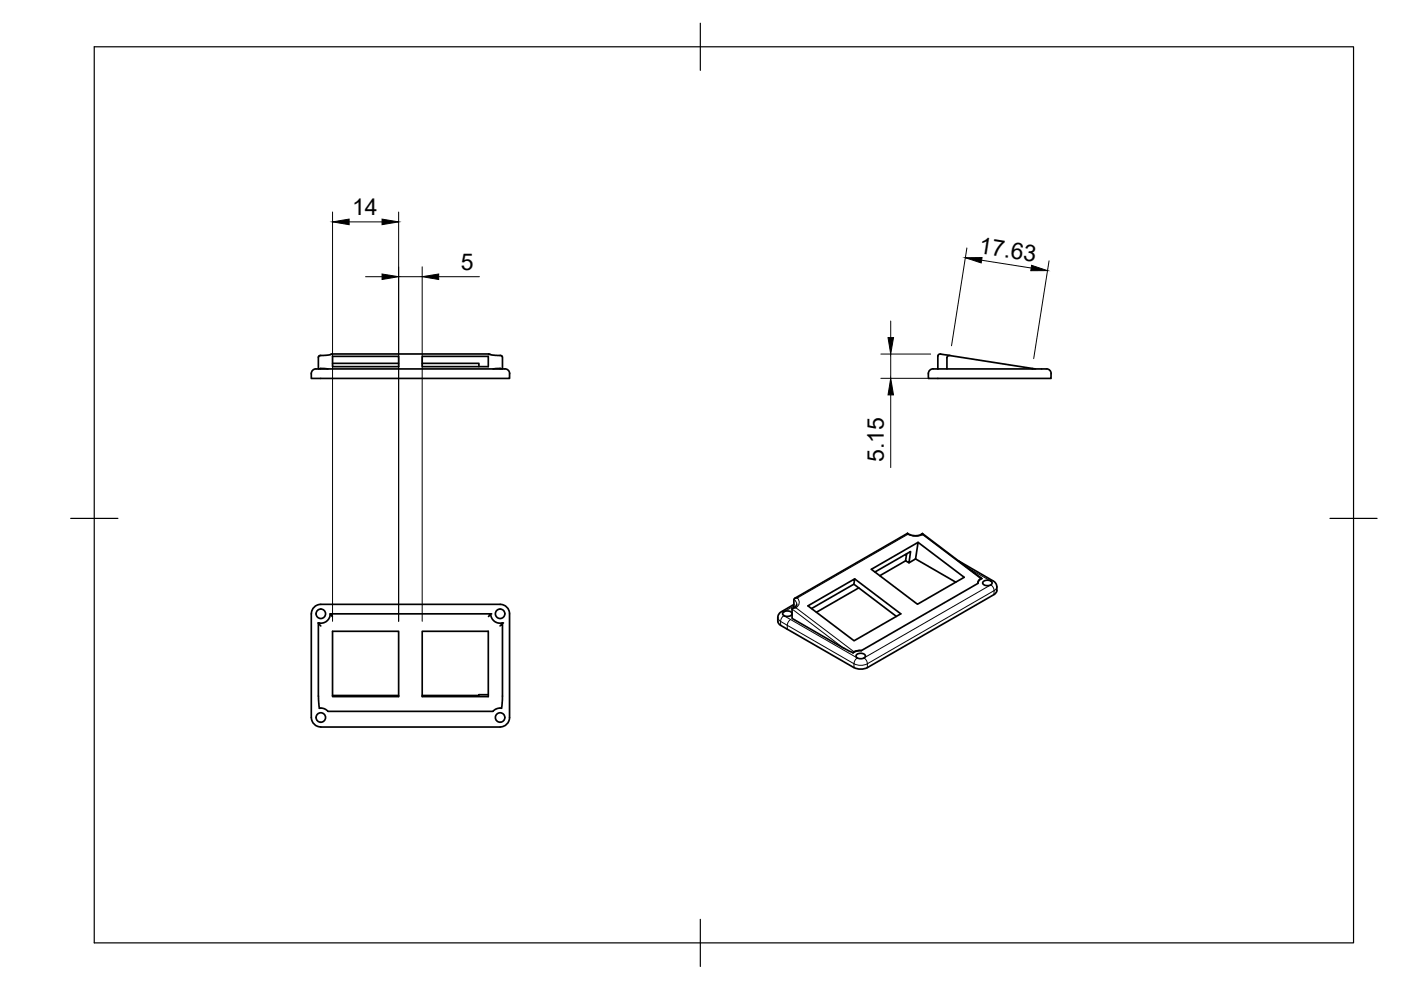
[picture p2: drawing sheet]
<svg xmlns="http://www.w3.org/2000/svg" width="297mm" height="210mm" viewBox="0 0 297 210" stroke-linecap="round" stroke-linejoin="round" font-family="sans-serif">
<defs><g id="words">
<g font-size="4.9">
<text x="74.7" y="45.6">14</text>
<text x="207.4" y="53.6" transform="rotate(9 207.4 53.6)">17.63</text>
<text x="97.7" y="57.2">5</text>
<text x="187.4" y="97.9" transform="rotate(-90 187.4 97.9)">5.15</text>
</g>
</g></defs>
<!-- layer: Visible -->
<g fill="none" stroke="#000" stroke-width=".36">
<path d="M66 79.2v1h42v-1M67 78.2h40M67 78.2a1.01 1.01 0 0 0-1 1M68 75.4h-.3l-.2 .3v2.5M69.5 78.2h-1.8M70.2 75.2l-2.3 .2M70.4 75h33.3M70.5 75.1l-.4 .1M70.5 75.6h14v2.1h-14zM70.5 77h14M89.5 77h12v.7M89.5 75.6h14v2.1h-14z"/>
<path d="M103.6 75.1l.8 .2 1.7 .1M104.5 78.2h1.8M106 75.4h.3l.2 .3v2.5M107.1 78.2a1.01 1.01 0 0 1 1 1M196.8 79.2v1h26v-1M197.8 78.2h1M197.8 78.2a1.01 1.01 0 0 0-1 1M198.8 78.2h23M200.8 78.2v-2.4l.2-.3 .3-.1 17.6 2.8M201.4 75.4l-2-.4-.5 .3-.1 2.9M218.8 78.1l.7 .1M221.9 78.2a1.01 1.01 0 0 1 1 1"/>
<path d="M192 118.9l-5.5 3.2M192.2 117.4l-.2 1.5 .7 .4 .4-2.4-7.6 4.4M192.4 113.1l.1 .2M192.4 113.1l-23.9 13.8M192.4 113.1l.7 .3 .9 .2 1-.2 .6-.3v.3M194.1 118.5l8.5 4.9M194.6 115l9.8 7.4-9.9 5.7-9.8-7.4 9.9-5.7-.5 3.5-1.4 .8M195.6 113.1l12.6 9.6M203.2 118.9l7.6 4.5 .5 .8v1l-.1 .5-27.3 15.9M66 130.1v22M66 130.1a2 2 0 0 1 2-2h38a2 2 0 0 1 2 2v22a2 2 0 0 1-2 2h-38a2.04 2.04 0 0 1-2-2M68 132.7l-.5-.6v15.5"/>
<path d="M70 130.1a2 2 0 0 1-2.5 2M70.5 130.7l-.5-.6h34l-.4 .6M70.5 133.9h14v13.8h-14zM89.5 133.9h14v13.8h-14zM104 130.1a2 2 0 0 0 2.5 2M106 132.7l.5-.6v16.1l-.2 2-.3-.1M164.9 131.8l.2 .4 .4 .4M165.5 132.6l15.6 9M166 129.9a1.25 1.25 0 0 1 1.9 .2 1.16 1.16 0 0 1-2 0zM168.3 128.2l-3.1 1.9-.3 .6v1.1M168.7 128.9h-.5l-.3 .2v2l11 6.3M168.9 128.1l-.2 .5-.5 .3"/>
<path d="M169.1 126.8h-.5l-.3 .2v1.9M172.1 129l8.9-5.1 9.1 6.8M178.9 137.4l1.3 .7a.85 .85 0 0 0 1.3 0l1.1-.2a1.56 1.56 0 0 0-1.7 .5M181.2 122.7l9.8 7.4-9.9 5.8-9.8-7.4 9.9-5.8-.2 1.2M181.6 138.9a1.25 1.25 0 0 1 1.9 .2 1.16 1.16 0 0 1-2 0zM182.1 124.6l-9 5.2M207.3 123.7l-24.7 14.3M208.2 122.7h-.2a.83 .83 0 0 0-.7 1M208.2 122.7a1.13 1.13 0 0 0-.9 .9M208.4 123.4a1.25 1.25 0 0 1 2 .2 1.16 1.16 0 0 1-2.1 0zM67.5 147.6l.2 2.6M68 150.1l-.3 .1"/>
<path d="M68 150.1a2 2 0 0 1 1.5 .7M69.5 150.8h35M70.5 147.5h14M103.5 147.3h-2v.2h-12M106 150.1a2 2 0 0 0-1.5 .7M181.1 141.5l1.4 .4 1.4-.4"/>
<circle cx="68" cy="130.1" r="1.01"/>
<circle cx="106" cy="130.1" r="1.01"/>
<circle cx="68" cy="152.1" r="1.01"/>
<circle cx="106" cy="152.1" r="1.01"/>
</g>
<g fill="#000">
<circle cx="67.5" cy="132.1" r=".18"/>
<circle cx="104" cy="130.1" r=".18"/>
<circle cx="106.5" cy="132.1" r=".18"/>
</g>
<!-- layer: Visible Narrow -->
<g fill="none" stroke="#000" stroke-width=".21">
<path d="M192.5 113.3l-23.4 13.5a1.26 1.26 0 0 1-.4 2.1l12.4 9.3M192.5 113.3a3.4 3.4 0 0 0 3.1 .1M195.6 113.4l12.3 9.3M164.9 130.9l.2 .5 .4 .4M165.5 131.8l15.6 8.9M165.5 131.8v.8M166.2 130.5l15.6 9a1.56 1.56 0 0 0-.7 1.2M166.2 130.5a1.57 1.57 0 0 0-.7 1.3M167.6 131.3a1.86 1.86 0 0 0-.7 2.1M167.9 129.1l11 8.3M168.3 128.5l-2.1 1.2h-.5M168.3 127.1l.5 .5 .1 .5"/>
<path d="M205.1 120.3l5 2.9 .5-.1M210.1 124l-26.9 15.5a1.57 1.57 0 0 1 .7 1.2M210.1 124a1.57 1.57 0 0 1 .7 1.2M210.8 125.2l-26.9 15.5M210.8 125.2v.9M211.3 124.4l-.1 .5-.4 .3M181.1 140.7v.9M181.1 140.7l1.4 .4 1.4-.4M183.9 140.7v.9"/>
</g>
<!-- layer: Border -->
<path d="M20 9.9h267v190h-267zM148.5 4.9v10M15 109.9h10M282 109.9h10M148.5 194.9v10" fill="none" stroke="#000" stroke-width=".25"/>
<!-- layer: Dimensions -->
<g fill="none" stroke="#000" stroke-width=".21">
<path d="M70.5 45v86.7M74 47h7M77.5 58.7h3.5M84.5 45v86.7M84.5 58.7h5M89.5 56.6v75.1M93 58.7h8.6M205 52.6l-3.3 20.7M208.1 55.2l10.5 1.6M222.4 55.3l-3.2 20.7M186.8 75.1h10.5M188.8 68.1v3.5"/>
<path d="M188.8 75.1v5.1M186.8 80.2h9.9M188.8 83.7v15.4"/>
</g>
<path d="M70.5 47l3.5-.5v1.1zM81 46.5l3.5 .5-3.5 .6zM81 58.1l3.5 .6-3.5 .6zM89.5 58.7l3.5-.6v1.2zM204.7 54.6h3.5l-.2 1.1zM218.7 56.3l3.4 1.1h-3.6zM188.3 71.6h1.1l-.6 3.5zM188.8 80.2l.6 3.5h-1.1z" fill="#000" stroke="#000" stroke-width=".21"/>
<use href="#words"/>
</svg>
